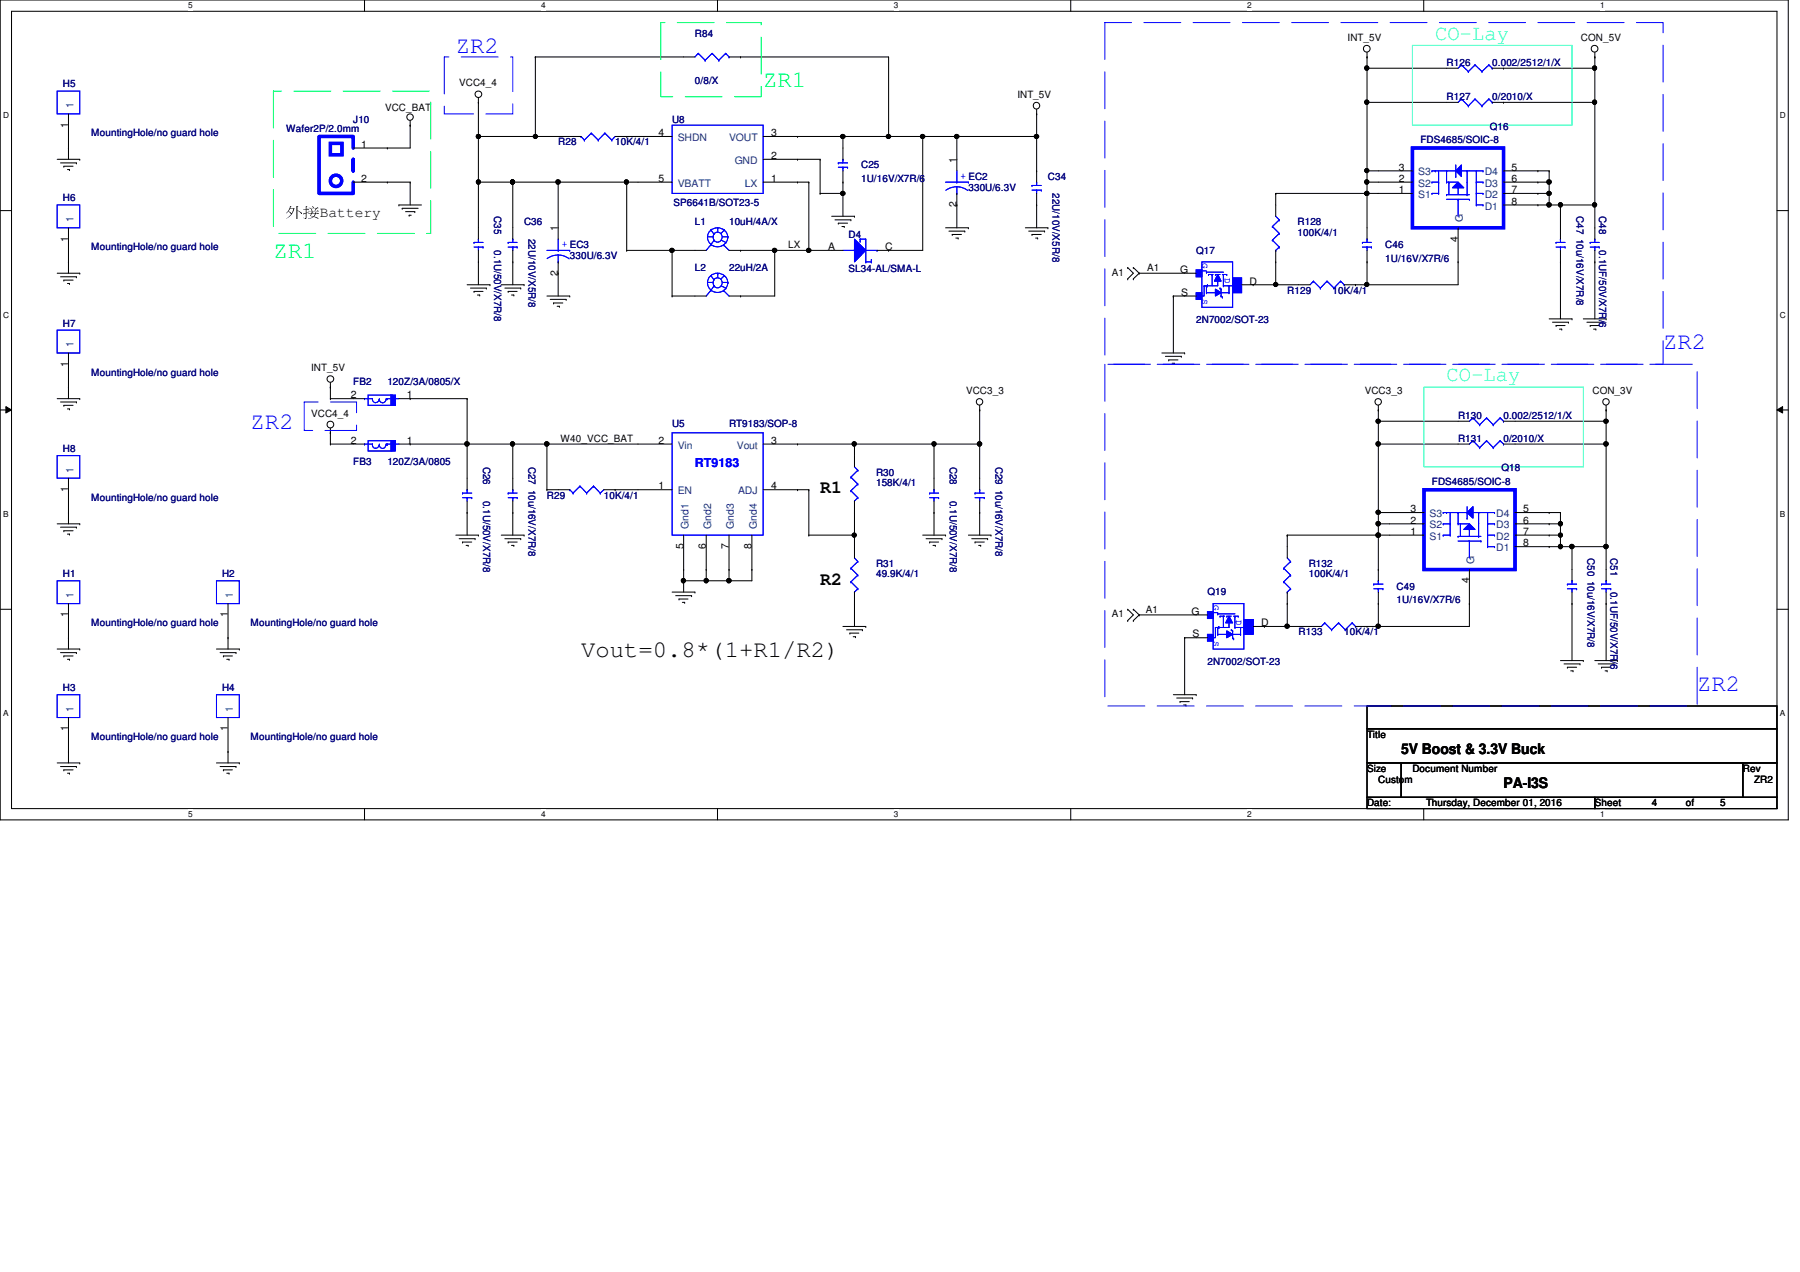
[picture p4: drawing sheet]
<svg xmlns="http://www.w3.org/2000/svg" width="297mm" height="210mm" viewBox="0 0 297 210" stroke-linecap="round" stroke-linejoin="round" font-family="sans-serif">
<defs><g id="words">
<g font-size="3.9" fill="#00f">
<text x="75.2" y="8.8">ZR2</text>
<text x="274.4" y="57.6">ZR2</text>
<text x="41.4" y="70.8">ZR2</text>
<text x="280.1" y="114">ZR2</text>
</g>
<g font-size="3.9" fill="#0f0">
<text x="125.9" y="14.4">ZR1</text>
<text x="45.1" y="42.6">ZR1</text>
</g>
<text font-size="3.9" x="95.9" y="108.4">Vout=0.8*(1+R1/R2)</text>
<g font-size="3.6" fill="#0ff">
<text x="236.9" y="6.5">CO-Lay</text>
<text x="238.7" y="62.9">CO-Lay</text>
</g>
<g font-size="3">
<text x="135.3" y="81.4">R1</text>
<text x="135.3" y="96.5">R2</text>
</g>
<g font-size="2.4">
<text x="47" y="35.8">外外Battery</text>
<text x="231.2" y="124.4">5V Boost &amp; 3.3V Buck</text>
<text x="248.1" y="130">PA-I3S</text>
</g>
<text font-size="2" fill="#00f" x="114.7" y="77.1">RT9183</text>
<g font-size="1.7" fill="#000080">
<text x="114.7" y="6.2">R84</text>
<text x="238.7" y="10.9">R126</text>
<text x="246.2" y="10.9">0.002/2512/1/X</text>
<text x="10.4" y="14.4">H5</text>
<text x="114.7" y="13.9">0/8/X</text>
<text x="238.7" y="16.5">R127</text>
<text x="246.2" y="16.5">0/2010/X</text>
<text x="15.1" y="22.5">MountingHole/no guard hole</text>
<text x="47.2" y="21.8">Wafer2P/2.0mm</text>
<text x="58.3" y="20.3">J10</text>
<text x="110.9" y="20.3">U8</text>
<text x="234.4" y="23.7">FDS4685/SOIC-8</text>
<text x="245.9" y="21.4">Q16</text>
<text x="92.1" y="24">R28</text>
<text x="101.5" y="24">10K/4/1</text>
<text x="142.1" y="27.8">C25</text>
<text x="172.9" y="29.7">C34</text>
<text x="10.4" y="33.2">H6</text>
<text x="81.6" y="35.7" transform="rotate(90 81.6 35.7)">C35</text>
<text x="111.1" y="34">SP6641B/SOT23-5</text>
<text x="142.1" y="30">1U/16V/X7R/6</text>
<text x="159.8" y="31.5">330U/6.3V</text>
<text x="173.7" y="31.9" transform="rotate(90 173.7 31.9)">22U/10V/X5R/8</text>
<text x="260.1" y="35.7" transform="rotate(90 260.1 35.7)">C47 10u/16V/X7R/8</text>
<text x="263.9" y="35.7" transform="rotate(90 263.9 35.7)">C48</text>
<text x="15.1" y="41.3">MountingHole/no guard hole</text>
<text x="81.6" y="41.3" transform="rotate(90 81.6 41.3)">0.1U/50V/X7R/8</text>
<text x="86.5" y="37.2">C36</text>
<text x="87.2" y="39.5" transform="rotate(90 87.2 39.5)">22U/10V/X5R/8</text>
<text x="114.7" y="37.2">L1</text>
<text x="120.3" y="37.2">10uH/4A/X</text>
<text x="140" y="39.2">D4</text>
<text x="197.4" y="41.9">Q17</text>
<text x="214.1" y="37.2">R128</text>
<text x="214.1" y="38.9">100K/4/1</text>
<text x="228.6" y="40.9">C46</text>
<text x="263.9" y="41.3" transform="rotate(90 263.9 41.3)">0.1UF/50V/X7R/6</text>
<text x="94" y="42.8">330U/6.3V</text>
<text x="114.7" y="44.7">L2</text>
<text x="120.3" y="44.7">22uH/2A</text>
<text x="140" y="44.9">SL34-AL/SMA-L</text>
<text x="228.6" y="43.2">1U/16V/X7R/6</text>
<text x="10.4" y="53.9">H7</text>
<text x="197.4" y="53.3">2N7002/SOT-23</text>
<text x="212.4" y="48.5">R129</text>
<text x="219.9" y="48.5">10K/4/1</text>
<text x="15.1" y="62">MountingHole/no guard hole</text>
<text x="58.3" y="63.5">FB2</text>
<text x="63.9" y="63.5">120Z/3A/0805/X</text>
<text x="110.9" y="70.4">U5</text>
<text x="120.3" y="70.4">RT9183/SOP-8</text>
<text x="240.6" y="69.1">R130</text>
<text x="248.1" y="69.1">0.002/2512/1/X</text>
<text x="10.4" y="74.6">H8</text>
<text x="58.3" y="76.7">FB3</text>
<text x="63.9" y="76.7">120Z/3A/0805</text>
<text x="79.7" y="77" transform="rotate(90 79.7 77)">C26</text>
<text x="87.2" y="77" transform="rotate(90 87.2 77)">C27 10u/16V/X7R/8</text>
<text x="156.8" y="77" transform="rotate(90 156.8 77)">C28</text>
<text x="164.3" y="77" transform="rotate(90 164.3 77)">C29 10u/16V/X7R/8</text>
<text x="240.6" y="72.9">R131</text>
<text x="247.8" y="77.8">Q18</text>
<text x="248.1" y="72.9">0/2010/X</text>
<text x="15.1" y="82.7">MountingHole/no guard hole</text>
<text x="79.7" y="82.7" transform="rotate(90 79.7 82.7)">0.1U/50V/X7R/8</text>
<text x="90.3" y="82.3">R29</text>
<text x="99.6" y="82.3">10K/4/1</text>
<text x="144.6" y="78.5">R30</text>
<text x="144.6" y="80.2">158K/4/1</text>
<text x="156.8" y="82.7" transform="rotate(90 156.8 82.7)">0.1U/50V/X7R/8</text>
<text x="236.3" y="80.1">FDS4685/SOIC-8</text>
<text x="10.4" y="95.2">H1</text>
<text x="36.7" y="95.2">H2</text>
<text x="144.6" y="93.6">R31</text>
<text x="144.6" y="95.2">49.9K/4/1</text>
<text x="216" y="93.6">R132</text>
<text x="216" y="95.2">100K/4/1</text>
<text x="262" y="92.1" transform="rotate(90 262 92.1)">C50 10u/16V/X7R/8</text>
<text x="265.8" y="92.1" transform="rotate(90 265.8 92.1)">C51</text>
<text x="199.3" y="98.3">Q19</text>
<text x="230.5" y="97.3">C49</text>
<text x="230.5" y="99.6">1U/16V/X7R/6</text>
<text x="265.8" y="97.7" transform="rotate(90 265.8 97.7)">0.1UF/50V/X7R/6</text>
<text x="15.1" y="103.3">MountingHole/no guard hole</text>
<text x="41.4" y="103.3">MountingHole/no guard hole</text>
<text x="214.3" y="104.9">R133</text>
<text x="221.8" y="104.9">10K/4/1</text>
<text x="199.3" y="109.7">2N7002/SOT-23</text>
<text x="10.4" y="114">H3</text>
<text x="36.7" y="114">H4</text>
<text x="15.1" y="122.1">MountingHole/no guard hole</text>
<text x="41.4" y="122.1">MountingHole/no guard hole</text>
</g>
<g font-size="1.7">
<text x="222.4" y="6.7">INT_5V</text>
<text x="260.9" y="6.7">CON_5V</text>
<text x="75.8" y="14.3">VCC4_4</text>
<text x="167.9" y="16.1">INT_5V</text>
<text x="11.3" y="21.1" transform="rotate(-90 11.3 21.1)">1</text>
<text x="63.5" y="18.4">VCC_BAT</text>
<text x="108.7" y="22.5">4</text>
<text x="127.3" y="22.5">3</text>
<text x="59.6" y="24.4">1</text>
<text x="127.3" y="26.2">2</text>
<text x="157.9" y="26.9" transform="rotate(-90 157.9 26.9)">1</text>
<text x="230.8" y="28.2">3</text>
<text x="249.4" y="28.2">5</text>
<text x="59.6" y="30">2</text>
<text x="108.7" y="30">5</text>
<text x="127.3" y="30">1</text>
<text x="157.9" y="34.2" transform="rotate(-90 157.9 34.2)">2</text>
<text x="230.8" y="31.9">1</text>
<text x="230.8" y="30">2</text>
<text x="249.4" y="33.8">8</text>
<text x="249.4" y="31.9">7</text>
<text x="249.4" y="30">6</text>
<text x="11.3" y="39.9" transform="rotate(-90 11.3 39.9)">1</text>
<text x="92.1" y="38.1" transform="rotate(-90 92.1 38.1)">1</text>
<text x="130.1" y="40.9">LX</text>
<text x="136.6" y="41.3">A</text>
<text x="146" y="41.3">C</text>
<text x="240.6" y="39.9" transform="rotate(-90 240.6 39.9)">4</text>
<text x="92.1" y="45.5" transform="rotate(-90 92.1 45.5)">2</text>
<text x="183.5" y="45.5">A1</text>
<text x="189.3" y="44.7">A1</text>
<text x="194.8" y="45">G</text>
<text x="206.2" y="46.9">D</text>
<text x="194.9" y="48.8">S</text>
<text x="11.3" y="60.5" transform="rotate(-90 11.3 60.5)">1</text>
<text x="51.3" y="61.3">INT_5V</text>
<text x="57.9" y="65.7">2</text>
<text x="67.1" y="65.7">1</text>
<text x="159.4" y="65">VCC3_3</text>
<text x="225.2" y="65">VCC3_3</text>
<text x="262.8" y="65">CON_3V</text>
<text x="51.3" y="68.7">VCC4_4</text>
<text x="57.9" y="73.2">2</text>
<text x="67.1" y="73.2">1</text>
<text x="92.5" y="72.9">W40_VCC_BAT</text>
<text x="108.7" y="73.2">2</text>
<text x="127.3" y="73.2">3</text>
<text x="11.3" y="81.2" transform="rotate(-90 11.3 81.2)">1</text>
<text x="108.7" y="80.8">1</text>
<text x="127.3" y="80.8">4</text>
<text x="232.7" y="88.3">1</text>
<text x="232.7" y="86.4">2</text>
<text x="232.7" y="84.5">3</text>
<text x="251.3" y="88.3">7</text>
<text x="251.3" y="86.4">6</text>
<text x="251.3" y="84.5">5</text>
<text x="112.8" y="90.6" transform="rotate(-90 112.8 90.6)">5</text>
<text x="116.5" y="90.6" transform="rotate(-90 116.5 90.6)">6</text>
<text x="120.3" y="90.6" transform="rotate(-90 120.3 90.6)">7</text>
<text x="124" y="90.6" transform="rotate(-90 124 90.6)">8</text>
<text x="251.3" y="90.2">8</text>
<text x="11.3" y="101.9" transform="rotate(-90 11.3 101.9)">1</text>
<text x="37.6" y="101.9" transform="rotate(-90 37.6 101.9)">1</text>
<text x="183.5" y="101.9">A1</text>
<text x="189.1" y="101.1">A1</text>
<text x="196.6" y="101.4">G</text>
<text x="242.4" y="96.3" transform="rotate(-90 242.4 96.3)">4</text>
<text x="196.8" y="105.2">S</text>
<text x="208.1" y="103.3">D</text>
<text x="11.3" y="120.7" transform="rotate(-90 11.3 120.7)">1</text>
<text x="37.6" y="120.7" transform="rotate(-90 37.6 120.7)">1</text>
<text x="225.6" y="121.8">Title</text>
<text x="225.6" y="127.4">Size</text>
<text x="227.5" y="129.3">Custom</text>
<text x="233.1" y="127.4">Document Number</text>
<text x="287.6" y="127.4">Rev</text>
<text x="289.5" y="129.3">ZR2</text>
<text x="225.6" y="133.1">Date:</text>
<text x="235.3" y="133.1">Thursday, December 01, 2016</text>
<text x="263.2" y="133.1">Sheet</text>
<text x="272.6" y="133.1">4</text>
<text x="278.2" y="133.1">of</text>
<text x="283.8" y="133.1">5</text>
</g>
<g font-size="1.7" fill="#004080">
<text x="12.1" y="17.9" transform="rotate(-90 12.1 17.9)">1</text>
<text x="111.8" y="23.3">SHDN</text>
<text x="120.3" y="23.3">VOUT</text>
<text x="121.2" y="27.1">GND</text>
<text x="234" y="29">S3</text>
<text x="245" y="29">D4</text>
<text x="111.8" y="30.8">VBATT</text>
<text x="122.9" y="30.8">LX</text>
<text x="234" y="32.7">S1</text>
<text x="234" y="30.8">S2</text>
<text x="245" y="34.6">D1</text>
<text x="245" y="32.7">D2</text>
<text x="245" y="30.8">D3</text>
<text x="12.1" y="36.7" transform="rotate(-90 12.1 36.7)">1</text>
<text x="241.4" y="36.7" transform="rotate(-90 241.4 36.7)">G</text>
<text x="12.1" y="57.3" transform="rotate(-90 12.1 57.3)">1</text>
<text x="12.1" y="78" transform="rotate(-90 12.1 78)">1</text>
<text x="111.8" y="74">Vin</text>
<text x="121.6" y="74">Vout</text>
<text x="111.8" y="81.6">EN</text>
<text x="121.8" y="81.6">ADJ</text>
<text x="113.6" y="87.4" transform="rotate(-90 113.6 87.4)">Gnd1</text>
<text x="117.3" y="87.4" transform="rotate(-90 117.3 87.4)">Gnd2</text>
<text x="121.1" y="87.4" transform="rotate(-90 121.1 87.4)">Gnd3</text>
<text x="124.9" y="87.4" transform="rotate(-90 124.9 87.4)">Gnd4</text>
<text x="235.9" y="89.1">S1</text>
<text x="235.9" y="87.2">S2</text>
<text x="235.9" y="85.3">S3</text>
<text x="246.9" y="89.1">D2</text>
<text x="246.9" y="87.2">D3</text>
<text x="246.9" y="85.3">D4</text>
<text x="243.3" y="93" transform="rotate(-90 243.3 93)">G</text>
<text x="246.9" y="91">D1</text>
<text x="12.1" y="98.7" transform="rotate(-90 12.1 98.7)">1</text>
<text x="38.4" y="98.7" transform="rotate(-90 38.4 98.7)">1</text>
<text x="12.1" y="117.5" transform="rotate(-90 12.1 117.5)">1</text>
<text x="38.4" y="117.5" transform="rotate(-90 38.4 117.5)">1</text>
</g>
<g font-size="1.7" fill="#00f">
<text x="158.5" y="29.5">+ EC2</text>
<text x="92.7" y="40.8">+ EC3</text>
</g>
<g font-size="1.5" fill="#00f">
<text x="198.4" y="43.4" transform="rotate(90 198.4 43.4)">G</text>
<text x="202.1" y="45.8" transform="rotate(90 202.1 45.8)">D</text>
<text x="198.4" y="49.4" transform="rotate(90 198.4 49.4)">S</text>
<text x="200.2" y="99.8" transform="rotate(90 200.2 99.8)">G</text>
<text x="200.2" y="105.8" transform="rotate(90 200.2 105.8)">S</text>
<text x="204" y="102.2" transform="rotate(90 204 102.2)">D</text>
</g>
<g font-size="1.4">
<text x="31" y="1.4">5</text>
<text x="89.3" y="1.4">4</text>
<text x="147.5" y="1.4">3</text>
<text x="205.8" y="1.4">2</text>
<text x="264.1" y="1.4">1</text>
<text x=".5" y="19.5">D</text>
<text x="293.7" y="19.5">D</text>
<text x=".5" y="52.4">C</text>
<text x="293.7" y="52.4">C</text>
<text x=".5" y="85.3">B</text>
<text x="293.7" y="85.3">B</text>
<text x=".5" y="118.2">A</text>
<text x="293.7" y="118.2">A</text>
<text x="31" y="134.8">5</text>
<text x="89.3" y="134.8">4</text>
<text x="147.5" y="134.8">3</text>
<text x="205.8" y="134.8">2</text>
<text x="264.1" y="134.8">1</text>
</g>
</g></defs>
<path d="M0 0h295.1v135.3h-295.1zM1.9 1.9h291.3v131.5h-291.3z" fill="none" stroke="#000" stroke-width=".17"/>
<g fill="#fff">
<path d="M31 .2h.8v1.5h-.8z"/>
<path d="M31 133.6h.8v1.5h-.8z"/>
</g>
<path d="M60.2 0v1.9M60.2 133.4v1.9" fill="none" stroke="#000" stroke-width=".17"/>
<g fill="#fff">
<path d="M89.3 .2h.7v1.5h-.7z"/>
<path d="M89.3 133.6h.7v1.5h-.7z"/>
</g>
<path d="M118.4 0v1.9M118.4 133.4v1.9" fill="none" stroke="#000" stroke-width=".17"/>
<g fill="#fff">
<path d="M147.5 .2h.8v1.5h-.8z"/>
<path d="M147.5 133.6h.8v1.5h-.8z"/>
</g>
<path d="M176.7 0v1.9M176.7 133.4v1.9" fill="none" stroke="#000" stroke-width=".17"/>
<g fill="#fff">
<path d="M205.8 .2h.8v1.5h-.8z"/>
<path d="M205.8 133.6h.8v1.5h-.8z"/>
</g>
<path d="M234.9 0v1.9M234.9 133.4v1.9" fill="none" stroke="#000" stroke-width=".17"/>
<g fill="#fff">
<path d="M264.1 .2h.7v1.5h-.7z"/>
<path d="M264.1 133.6h.7v1.5h-.7z"/>
<path d="M.5 18.3h1v1.5h-1z"/>
<path d="M293.7 18.3h1v1.5h-1z"/>
<path d="M.5 51.2h1v1.5h-1z"/>
<path d="M293.7 51.2h1v1.5h-1z"/>
</g>
<path d="M0 34.8h1.9M293.2 34.8h1.9" fill="none" stroke="#000" stroke-width=".17"/>
<g fill="#fff">
<path d="M.5 84.1h.9v1.5h-.9z"/>
<path d="M293.7 84.1h.9v1.5h-.9z"/>
</g>
<path d="M0 67.6h1.9M1 67.1l.9 .5-.9 .6zM293.2 67.6l1-.5v1.1zM293.2 67.6h1.9" fill="none" stroke="#000" stroke-width=".17"/>
<path d="M1 67.1l.9 .5-.9 .6zM293.2 67.6l1-.5v1.1z" fill="#000"/>
<g fill="#fff">
<path d="M.5 117h.9v1.5h-.9z"/>
<path d="M293.7 117h.9v1.5h-.9z"/>
</g>
<g fill="none" stroke="#000" stroke-width=".17">
<path d="M67.7 19.9v4.5h-3.8M78.9 16.9h.1M78.9 16.1v21.5M88.3 9.4h.1M88.3 9.4h24.5M88.3 9.4v13.1M122.2 9.4h.1M122.2 9.4h24.4v13.1M171.1 18.8h.1M171.1 18v10.2M225.6 16.9h.1M225.6 11.3h.1"/>
<path d="M225.6 9.4h.1M225.6 8.6v30.9M225.6 11.3h13.1M225.6 16.9h13.1M248.1 11.3h.1M248.1 16.9h.1M248.1 11.3h15.1M248.1 16.9h15.1M263.2 16.9h.1M263.2 9.4h.1M263.2 11.3h.1M263.2 8.6v29"/>
<path d="M9.4 26.3h3.8M10 26.9h2.6M10.5 27.4h.1M10.5 27.4h1.6M11.1 28h.4M11.3 24.4h.1M11.3 24.4v1.9M11.5 28h.1M12.6 26.9h.1M13.2 26.3h.1M63.9 24.4h.1M63.9 30.1h.1"/>
<path d="M63.9 30.1h3.8M65.8 33.8h.1M65.8 33.8h3.8M66.4 34.4h.1M66.4 34.4h2.6M66.9 34.9h1.5M67.5 35.5h.1M67.5 35.5h.4M67.7 20.7h.1M67.7 30.1h.1M67.7 30.1v3.7M68.4 34.9h.1"/>
<path d="M78.9 22.5h.1M78.9 30.1h.1M78.9 30.1h26.4M78.9 22.5h15.1M84.6 30.1h.1M84.6 30.1v7.5M88.3 22.5h.1M92.1 30.1h.1M92.1 30.1v7.5M103.4 30.1h.1M103.4 22.5h.1M103.4 30.1v11.2"/>
<path d="M103.4 22.5h1.9M131.6 22.5h.1M131.6 26.3h.1M131.6 30.1h.1M131.6 30.1h1.9M131.6 22.5h39.5M131.6 26.3h3.7M133.5 30.1h.1M133.5 30.1v11.2M135.3 26.3h.1M135.3 31.9h.1M135.3 26.3v5.6"/>
<path d="M135.3 31.9h3.8M137.2 35.7h3.8M137.8 36.3h2.6M138.3 36.8h.1M138.3 36.8h1.6M138.9 37.4h.4M139.1 22.5h.1M139.1 31.9h.1M139.1 30.1h.1M139.1 22.5v1.9M139.1 30.1v5.6M139.3 37.4h.1"/>
<path d="M140.4 36.3h.1M141 35.7h.1M146.6 22.5h.1M152.3 22.5h.1M152.3 22.5v18.8h-5.7M156 37.6h3.8M156.6 38.1h2.6M157.1 38.7h.1M157.1 38.7h1.6M157.7 39.3h.4M157.9 33.8h.1M157.9 22.5h.1"/>
<path d="M157.9 22.5v3.8M157.9 33.8v3.8M158.1 39.3h.1M159.2 38.1h.1M159.8 37.6h.1M169.2 37.6h3.7M169.8 38.1h2.6M170.3 38.7h.1M170.3 38.7h1.5M170.9 39.3h.3M171.1 28.2h.1M171.1 33.8h.1"/>
<path d="M171.1 33.8v3.8M171.2 39.3h.1M172.4 38.1h.1M172.9 37.6h.1M210.5 31.9h.1M210.5 31.9h17M210.5 31.9v1.9M225.6 30.1h.1M225.6 31.9h.1M225.6 28.2h.1M225.6 30.1h1.9M225.6 28.2h1.9"/>
<path d="M253.8 33.8h.1M253.8 31.9h.1M253.8 28.2h.1M253.8 30.1h.1M253.8 30.1h1.8M253.8 31.9h1.8M253.8 33.8h9.4M253.8 28.2h1.8M255.6 30.1h.1M255.6 28.2h.1M255.6 31.9h.1M255.6 33.8h.1"/>
<path d="M255.6 28.2v5.6M257.5 33.8h.1M257.5 33.8v3.8M263.2 33.8h.1M9.4 45.1h3.8M10 45.7h2.6M10.5 46.2h.1M10.5 46.2h1.6M11.1 46.8h.4M11.3 43.2h.1M11.3 43.2v1.9M11.5 46.8h.1"/>
<path d="M12.6 45.7h.1M13.2 45.1h.1M77.1 47h3.8M77.6 47.5h2.7M78.2 48.1h.1M78.2 48.1h1.5M78.8 48.7h.4M78.9 43.2h.1M78.9 43.2v3.8M79.2 48.7h.1M80.3 47.5h.1M80.9 47h.1"/>
<path d="M82.7 47h3.8M83.3 47.5h2.6M83.9 48.1h.1M83.9 48.1h1.4M84.4 48.7h.4M84.6 43.2h.1M84.6 43.2v3.8M84.8 48.7h.1M85.9 47.5h.1M86.5 47h.1M90.3 48.9h3.7M90.8 49.4h2.6"/>
<path d="M91.4 50h.1M91.4 50h1.5M91.9 50.5h.4M92.1 45.1h.1M92.1 45.1v3.8M92.3 50.5h.1M93.4 49.4h.1M94 48.9h.1M103.4 41.3h.1M103.4 41.3h11.3M110.9 41.3h.1M110.9 48.9h.1"/>
<path d="M110.9 48.9h3.8M110.9 41.3v7.6M122.2 48.9h.1M122.2 41.3h.1M122.2 41.3h15M127.8 41.3h.1M127.8 41.3v7.6h-5.6M133.5 41.3h.1M146.6 41.3h.1M186.1 44.2h.1M186.1 46h.1M186.1 44.2l.9 .9-.9 .9"/>
<path d="M187 46h.1M187 44.2h.1M187 44.2l1 .9M188 45.1h.1M188 45.1h7.5M188 45.1l-1 .9M191.7 58.3h3.8M192.3 58.8h2.6M192.9 59.4h.1M192.9 59.4h1.5M193.4 59.9h.4M193.6 48.9h.1"/>
<path d="M193.6 48.9h1.9M193.6 48.9v9.4M193.8 59.9h.1M194.9 58.8h.1M195.5 58.3h.1M206.8 47h.1M206.8 47h7.5M210.5 47h.1M210.5 43.2h.1M210.5 43.2v3.8M223.7 47h.1M225.6 43.2h.1"/>
<path d="M225.6 47h.1M225.6 41.3v5.7M240.6 43.2h.1M240.6 43.2v3.8h-16.9M255.6 52.6h3.8M256.2 53.2h2.6M256.8 53.7h.1M256.8 53.7h1.5M257.3 54.3h.4M257.5 43.2h.1M257.5 43.2v9.4M257.7 54.3h.1"/>
<path d="M258.8 53.2h.1M259.4 52.6h.1M261.3 52.6h3.7M261.9 53.2h2.6M262.4 53.7h.1M262.4 53.7h1.5M263 54.3h.4M263.2 43.2h.1M263.2 43.2v9.4M263.4 54.3h.1M264.5 53.2h.1M265 52.6h.1"/>
<path d="M9.4 65.8h3.8M10 66.3h2.6M10.5 66.9h.1M10.5 66.9h1.6M11.1 67.5h.4M11.3 63.9h.1M11.3 63.9v1.9M11.5 67.5h.1M12.6 66.3h.1M13.2 65.8h.1M54.5 71.4h.1M54.5 73.3h.1"/>
<path d="M54.5 65.8h.1M54.5 63.9h.1M54.5 73.3h3.8M54.5 63.1v2.7M54.5 70.7v2.6M54.5 65.8h3.8M67.7 65.8h.1M67.7 73.3h.1M67.7 73.3h37.6M67.7 65.8h9.4M77.1 73.3h.1M77.1 65.8h.1"/>
<path d="M77.1 65.8v13.1M84.6 73.3h.1M84.6 73.3v5.6M90.3 73.3h.1M90.3 73.3v7.5M131.6 73.3h.1M131.6 73.3h30.1M141 73.3h.1M141 73.3v1.9M154.1 73.3h.1M154.1 73.3v7.5M161.7 73.3h.1"/>
<path d="M161.7 67.6h.1M161.7 66.9v12M227.5 73.3h.1M227.5 69.5h.1M227.5 67.6h.1M227.5 73.3h13.1M227.5 66.9v27.1M227.5 69.5h13.1M250 73.3h15M250 69.5h15M265 73.3h.1M265 69.5h.1"/>
<path d="M265 67.6h.1M265 66.9v27.1M9.4 86.4h3.8M10 87h2.6M10.5 87.6h.1M10.5 87.6h1.6M11.1 88.1h.4M11.3 84.6h.1M11.3 84.6v1.8M11.5 88.1h.1M12.6 87h.1M13.2 86.4h.1"/>
<path d="M75.2 88.3h3.7M75.8 88.9h2.6M76.3 89.5h.1M76.3 89.5h1.5M76.9 90h.4M77.1 84.6h.1M77.1 84.6v3.7M77.3 90h.1M78.4 88.9h.1M78.9 88.3h.1M82.7 88.3h3.8M83.3 88.9h2.6"/>
<path d="M83.9 89.5h.1M83.9 89.5h1.4M84.4 90h.4M84.6 84.6h.1M84.6 84.6v3.7M84.8 90h.1M85.9 88.9h.1M86.5 88.3h.1M90.3 80.8h.1M90.3 80.8h1.8M101.5 80.8h.1M101.5 80.8h3.8"/>
<path d="M110.9 97.7h3.8M111.5 98.3h2.6M112.1 98.8h.1M112.1 98.8h1.4M112.6 99.4h.4M112.8 95.8h.1M112.8 94h.1M112.8 94v3.7M113 99.4h.1M114.1 98.3h.1M114.7 97.7h.1M116.5 94h.1"/>
<path d="M116.5 95.8h.1M116.5 94v1.8M120.3 94h.1M120.3 95.8h.1M120.3 94v1.8M124.1 94h.1M124.1 94v1.8h-11.3M131.6 80.8h.1M131.6 80.8h1.9M133.5 80.8h.1M133.5 88.3h.1M133.5 80.8v7.5"/>
<path d="M133.5 88.3h7.5M141 84.6h.1M141 88.3h.1M141 99.6h.1M141 84.6v5.6M141 99.6v3.8M152.3 88.3h3.7M152.8 88.9h2.6M153.4 89.5h.1M153.4 89.5h1.5M154 90h.3M154.1 84.6h.1"/>
<path d="M154.1 82.7v5.6M154.3 90h.1M155.4 88.9h.1M156 88.3h.1M159.8 88.3h3.7M160.4 88.9h2.6M160.9 89.5h.1M160.9 89.5h1.5M161.5 90h.3M161.7 84.6h.1M161.7 84.6v3.7M161.8 90h.1"/>
<path d="M163 88.9h.1M163.5 88.3h.1M212.4 88.3h.1M212.4 99.6h.1M212.4 88.3h16.9M212.4 88.3v1.9M212.4 99.6v3.8M227.5 86.4h.1M227.5 99.6h.1M227.5 88.3h.1M227.5 94h.1M227.5 84.6h.1"/>
<path d="M227.5 86.4h1.8M227.5 99.6v3.8M227.5 84.6h1.8M242.5 99.6h.1M242.5 99.6v3.8h-16.9M255.6 90.2h.1M255.6 88.3h.1M255.6 84.6h.1M255.6 86.4h.1M255.6 88.3h1.9M255.6 86.4h1.9M255.6 90.2h9.4"/>
<path d="M255.6 84.6h1.9M257.5 86.4h.1M257.5 84.6h.1M257.5 88.3h.1M257.5 90.2h.1M257.5 84.6v5.6M259.4 99.6h.1M259.4 90.2h.1M259.4 90.2v5.6M259.4 97.7v11.3M265 99.6h.1M265 90.2h.1"/>
<path d="M265 99.6v9.4M0 100.5h1.9M9.4 107.1h3.8M10 107.7h2.6M10.5 108.2h.1M10.5 108.2h1.6M11.1 108.8h.4M11.3 105.2h.1M11.3 105.2v1.9M11.5 108.8h.1M12.6 107.7h.1M13.2 107.1h.1"/>
<path d="M35.7 107.1h3.8M36.3 107.7h2.6M36.9 108.2h.1M36.9 108.2h1.5M37.4 108.8h.4M37.6 105.2h.1M37.6 105.2v1.9M37.8 108.8h.1M38.9 107.7h.1M39.5 107.1h.1M139.1 103.4h3.8M139.7 103.9h2.6"/>
<path d="M140.2 104.5h.1M140.2 104.5h1.5M140.8 105.1h.4M141.2 105.1h.1M142.3 103.9h.1M142.9 103.4h.1M186.1 100.5h.1M186.1 102.4h.1M186.1 100.5l.9 1-.9 .9M187 102.4h.1M187 100.5h.1M187 100.5l1 1"/>
<path d="M188 101.5h.1M188 101.5h9.4M188 101.5l-1 .9M193.6 114.6h3.8M194.2 115.2h2.6M194.7 115.8h.1M194.7 115.8h1.6M195.3 116.3h.4M195.5 105.2h.1M195.5 105.2v9.4M195.5 105.2h1.9M195.7 116.3h.1"/>
<path d="M196.8 115.2h.1M197.4 114.6h.1M208.7 103.4h.1M208.7 103.4h7.5M212.4 103.4h.1M225.6 116.5h67.6v3.8h-67.6zM225.6 103.4h.1M227.5 103.4h.1M257.5 109h3.8M258.1 109.6h2.6M258.7 110.1h.1M258.7 110.1h1.5"/>
<path d="M259.2 110.7h.4M259.6 110.7h.1M260.7 109.6h.1M261.3 109h.1M263.2 109h3.7M263.7 109.6h2.7M264.3 110.1h.1M264.3 110.1h1.5M264.9 110.7h.3M265.2 110.7h.1M266.4 109.6h.1M266.9 109h.1"/>
<path d="M293.2 100.5h1.9M9.4 125.9h3.8M10 126.5h2.6M10.5 127h.1M10.5 127h1.6M11.1 127.6h.4M11.3 124h.1M11.3 124v1.9M11.5 127.6h.1M12.6 126.5h.1M13.2 125.9h.1M35.7 125.9h3.8"/>
<path d="M36.3 126.5h2.6M36.9 127h.1M36.9 127h1.5M37.4 127.6h.4M37.6 124h.1M37.6 124v1.9M37.8 127.6h.1M38.9 126.5h.1M39.5 125.9h.1M225.6 120.3h67.6v5.6h-67.6zM225.6 125.9h5.6v5.7h-5.6zM225.6 131.6h37.6v1.8h-37.6z"/>
<path d="M231.2 125.9h56.4v5.7h-56.4zM263.2 131.6h30v1.8h-30zM287.6 125.9h5.6v5.7h-5.6z"/>
<circle cx="67.7" cy="19.3" r=".54"/>
<circle cx="79" cy="15.6" r=".55"/>
<circle cx="171" cy="17.4" r=".55"/>
<circle cx="225.5" cy="16.9" r=".35"/>
<circle cx="225.5" cy="11.2" r=".35"/>
<circle cx="225.5" cy="8" r=".56"/>
<circle cx="263.1" cy="11.2" r=".35"/>
<circle cx="263.1" cy="16.9" r=".35"/>
<circle cx="263.1" cy="8" r=".56"/>
<circle cx="78.9" cy="30" r=".35"/>
<circle cx="78.9" cy="22.5" r=".34"/>
<circle cx="84.6" cy="30" r=".35"/>
<circle cx="88.3" cy="22.5" r=".34"/>
<circle cx="92.1" cy="30" r=".37"/>
<circle cx="103.4" cy="30" r=".35"/>
<circle cx="139.1" cy="31.9" r=".36"/>
<circle cx="139.1" cy="22.5" r=".36"/>
<circle cx="146.6" cy="22.5" r=".36"/>
<circle cx="152.3" cy="22.5" r=".36"/>
<circle cx="157.9" cy="22.5" r=".36"/>
<circle cx="171" cy="22.5" r=".36"/>
<circle cx="225.5" cy="30" r=".35"/>
<circle cx="225.5" cy="31.9" r=".34"/>
<circle cx="225.5" cy="28.1" r=".34"/>
<circle cx="255.6" cy="33.8" r=".37"/>
<circle cx="255.6" cy="30" r=".37"/>
<circle cx="255.6" cy="31.9" r=".36"/>
<circle cx="257.5" cy="33.8" r=".35"/>
<circle cx="263.1" cy="33.8" r=".35"/>
<circle cx="110.9" cy="41.3" r=".36"/>
<circle cx="127.8" cy="41.3" r=".36"/>
<circle cx="133.5" cy="41.3" r=".36"/>
<circle cx="210.5" cy="46.9" r=".34"/>
<circle cx="225.5" cy="46.9" r=".34"/>
<circle cx="54.5" cy="70.1" r=".56"/>
<circle cx="54.5" cy="62.5" r=".55"/>
<circle cx="77.1" cy="73.3" r=".37"/>
<circle cx="84.6" cy="73.3" r=".35"/>
<circle cx="90.2" cy="73.3" r=".37"/>
<circle cx="141" cy="73.3" r=".35"/>
<circle cx="154.1" cy="73.3" r=".35"/>
<circle cx="161.6" cy="73.3" r=".37"/>
<circle cx="161.6" cy="66.3" r=".54"/>
<circle cx="227.4" cy="73.3" r=".37"/>
<circle cx="227.4" cy="66.3" r=".54"/>
<circle cx="227.4" cy="69.5" r=".36"/>
<circle cx="265" cy="73.3" r=".37"/>
<circle cx="265" cy="66.3" r=".54"/>
<circle cx="265" cy="69.5" r=".36"/>
<circle cx="112.8" cy="95.8" r=".35"/>
<circle cx="116.5" cy="95.8" r=".35"/>
<circle cx="120.3" cy="95.8" r=".37"/>
<circle cx="141" cy="88.3" r=".34"/>
<circle cx="227.4" cy="86.4" r=".37"/>
<circle cx="227.4" cy="84.5" r=".36"/>
<circle cx="227.4" cy="88.3" r=".36"/>
<circle cx="257.5" cy="90.2" r=".35"/>
<circle cx="257.5" cy="86.4" r=".35"/>
<circle cx="257.5" cy="88.3" r=".34"/>
<circle cx="259.4" cy="90.2" r=".37"/>
<circle cx="265" cy="90.2" r=".37"/>
<circle cx="212.4" cy="103.3" r=".36"/>
<circle cx="227.4" cy="103.3" r=".36"/>
</g>
<g fill="#000">
<circle cx="225.5" cy="16.9" r=".35"/>
<circle cx="225.5" cy="11.2" r=".35"/>
<circle cx="263.1" cy="11.2" r=".35"/>
<circle cx="263.1" cy="16.9" r=".35"/>
<circle cx="78.9" cy="30" r=".35"/>
<circle cx="78.9" cy="22.5" r=".34"/>
<circle cx="84.6" cy="30" r=".35"/>
<circle cx="88.3" cy="22.5" r=".34"/>
<circle cx="92.1" cy="30" r=".37"/>
<circle cx="103.4" cy="30" r=".35"/>
<circle cx="139.1" cy="31.9" r=".36"/>
<circle cx="139.1" cy="22.5" r=".36"/>
<circle cx="146.6" cy="22.5" r=".36"/>
<circle cx="152.3" cy="22.5" r=".36"/>
<circle cx="157.9" cy="22.5" r=".36"/>
<circle cx="171" cy="22.5" r=".36"/>
<circle cx="225.5" cy="30" r=".35"/>
<circle cx="225.5" cy="31.9" r=".34"/>
<circle cx="225.5" cy="28.1" r=".34"/>
<circle cx="255.6" cy="33.8" r=".37"/>
<circle cx="255.6" cy="30" r=".37"/>
<circle cx="255.6" cy="31.9" r=".36"/>
<circle cx="257.5" cy="33.8" r=".35"/>
<circle cx="263.1" cy="33.8" r=".35"/>
<circle cx="110.9" cy="41.3" r=".36"/>
<circle cx="127.8" cy="41.3" r=".36"/>
<circle cx="133.5" cy="41.3" r=".36"/>
<circle cx="210.5" cy="46.9" r=".34"/>
<circle cx="225.5" cy="46.9" r=".34"/>
<circle cx="77.1" cy="73.3" r=".37"/>
<circle cx="84.6" cy="73.3" r=".35"/>
<circle cx="90.2" cy="73.3" r=".37"/>
<circle cx="141" cy="73.3" r=".35"/>
<circle cx="154.1" cy="73.3" r=".35"/>
<circle cx="161.6" cy="73.3" r=".37"/>
<circle cx="227.4" cy="73.3" r=".37"/>
<circle cx="227.4" cy="69.5" r=".36"/>
<circle cx="265" cy="73.3" r=".37"/>
<circle cx="265" cy="69.5" r=".36"/>
<circle cx="112.8" cy="95.8" r=".35"/>
<circle cx="116.5" cy="95.8" r=".35"/>
<circle cx="120.3" cy="95.8" r=".37"/>
<circle cx="141" cy="88.3" r=".34"/>
<circle cx="227.4" cy="86.4" r=".37"/>
<circle cx="227.4" cy="84.5" r=".36"/>
<circle cx="227.4" cy="88.3" r=".36"/>
<circle cx="257.5" cy="90.2" r=".35"/>
<circle cx="257.5" cy="86.4" r=".35"/>
<circle cx="257.5" cy="88.3" r=".34"/>
<circle cx="259.4" cy="90.2" r=".37"/>
<circle cx="265" cy="90.2" r=".37"/>
<circle cx="212.4" cy="103.3" r=".36"/>
<circle cx="227.4" cy="103.3" r=".36"/>
</g>
<path d="M45.1 15h26v23.5h-26zM109 3.7h16.6v12.3h-16.6z" fill="none" stroke="#0f0" stroke-width=".17" stroke-dasharray="6.1 2"/>
<path d="M73.3 9.4h11.3v9.4h-11.3zM182.3 3.7h92.1v56.4h-92.1zM50.2 66.3h8.6v4.7h-8.6zM182.3 60.1h97.8v56.4h-97.8z" fill="none" stroke="#00f" stroke-width=".17" stroke-dasharray="6.1 2"/>
<path d="M233.1 7.5h26.3v13.2h-26.3zM235 63.9h26.3v13.1h-26.3z" fill="none" stroke="#0ff" stroke-width=".17"/>
<g fill="none" stroke="#00f" stroke-width=".17">
<path d="M225.6 39.5h.1M225.6 39.5v.5M224.8 40h.1M224.8 40.8h1.5M224.8 40h1.5M225.6 40.8h.1M225.6 40.8v.5M226.3 40.8h.1M153.4 81.4h.1M153.4 82.1h1.5M153.4 81.4h1.5M154.1 82.1h.1"/>
<path d="M154.1 80.8h.1M154.1 80.8v.6M154.1 82.1v.6M154.9 82.1h.1M240.6 86.4h.1M240.6 88.5h.1M240.6 86.4h1.9M240.6 89.3h3.8M240.6 88.5h3.8M241 86.4h.1M241 86.4v2.1M244 88.5h.1"/>
<path d="M244 86.4v2.1M244.4 89.3h.1M258.7 96.4h.1M258.7 97.2h1.5M258.7 96.4h1.5M259.4 97.2h.1M259.4 95.8h.1M259.4 95.8v.6M259.4 97.2v.5M260.2 97.2h.1"/>
</g>
<path d="M242.5 86.4l.9 1h-1.8z" fill="#00f"/>
<path d="M242.5 86.4l.9 1h-1.8zM242.5 87.4h.1M242.5 87.4v1.1" fill="none" stroke="#00f" stroke-width=".17"/>
<path d="M242.1 84.6l1-1v1.9z" fill="#00f"/>
<g fill="none" stroke="#00f" stroke-width=".17">
<path d="M238.2 84.6h.1M238.2 86.4h.1M238.2 88.3h.1M238.2 84.6h8.4M238.2 86.4h1.1M238.2 88.3h1.1M238.7 84.6h.1M239.3 86.4h.1M239.3 88.3h.1M239.3 84.6v3.7M240.6 84.6h.1M240.6 86.4h.1"/>
<path d="M240.6 88.5h.1M240.6 84.6v1.8M240.6 86.4h1.9M240.6 89.3h3.8M240.6 88.5h3.8M241 86.4h.1M241 86.4v2.1M242.1 84.6l1-1v1.9zM242.1 85.5h.1M242.1 83.6v1.9M242.5 89.3h.1M242.5 89.3v2.8"/>
<path d="M244 84.6h.1M244 88.5h.1M244 84.6v3.9M244.4 89.3h.1M245.5 86.4h.1M245.5 88.3h.1M245.5 90.2h.1M245.5 84.6v5.6M245.5 86.4h1.1M245.5 88.3h1.1M245.5 90.2h1.1M246.6 84.6h.1"/>
<path d="M246.6 86.4h.1M246.6 88.3h.1M246.6 90.2h.1"/>
</g>
<path d="M235 80.8h15v13.2h-15z" fill="none" stroke="#00f" stroke-width=".55"/>
<path d="M242.5 86.4l.9 1h-1.8z" fill="#00f"/>
<path d="M242.5 86.4l.9 1h-1.8zM242.5 87.4h.1M242.5 87.4v1.1" fill="none" stroke="#00f" stroke-width=".17"/>
<path d="M242.1 84.6l1-1v1.9z" fill="#00f"/>
<g fill="none" stroke="#00f" stroke-width=".17">
<path d="M115.2 8.8h.1M115.2 8.8l-.5 .6M115.2 8.8l1.2 1.1M116.4 9.9h.1M117.5 8.8h.1M117.5 8.8l-1.1 1.1M117.5 8.8l1.1 1.1M118.6 9.9h.1M119.8 8.8h.1M119.8 8.8l-1.2 1.1M119.8 8.8l.5 .6M120.3 9.4h.1"/>
<path d="M241.2 16.3h.1M241.2 16.3l-.6 .6M241.2 16.3l1.1 1.2M242.3 17.5h.1M243.4 16.3h.1M243.4 16.3l-1.1 1.2M243.4 16.3l1.2 1.2M244.6 17.5h.1M245.7 16.3h.1M245.7 16.3l-1.1 1.2M245.7 16.3l.5 .6M246.2 16.9h.1"/>
<path d="M95.9 22.5h.1M95.9 22.5l.5 .6M96.4 23.1h.1M97.6 22h.1M97.6 22l1.1 1.1M97.6 22l-1.2 1.1M98.7 23.1h.1M99.8 22h.1M99.8 22l1.2 1.1M99.8 22l-1.1 1.1M101 23.1h.1M101.5 22.5l-.5 .6"/>
<path d="M110.9 20.7h15v11.2h-15zM9.4 75.2h3.8v3.7h-3.8zM61.5 73.3a.54 .54 0 0 0 .4 .7 .54 .54 0 0 0 .6-.6M61.5 73.3h.1M62.6 73.5h.1M62.6 73.3v.2M63.7 73.4a.53 .53 0 0 1-.5 .6 .53 .53 0 0 1-.6-.5M63.8 73.3h.1M63.8 73.3v.2M63.8 73.3h2M63.9 73.3h.1M94 80.8h.1"/>
<path d="M94 80.8l.6 .6M94.6 81.4h.1M95.7 80.2h.1M95.7 80.2l1.1 1.2M95.7 80.2l-1.1 1.2M96.8 81.4h.1M98 80.2h.1M98 80.2l1.1 1.2M98 80.2l-1.2 1.2M99.1 81.4h.1M99.6 80.8l-.5 .6M238.2 84.6h.1"/>
<path d="M238.2 86.4h.1M238.2 88.3h.1M238.2 84.6h8.4M238.2 86.4h1.1M238.2 88.3h1.1M238.7 84.6h.1M239.3 86.4h.1M239.3 88.3h.1M239.3 84.6v3.7M240.6 84.6h.1M240.6 84.6v1.8M242.1 84.6l1-1v1.9z"/>
<path d="M242.1 85.5h.1M242.1 83.6v1.9M242.5 89.3h.1M242.5 89.3v2.8M244 84.6h.1M244 84.6v1.8M245.5 86.4h.1M245.5 88.3h.1M245.5 90.2h.1M245.5 84.6v5.6M245.5 86.4h1.1M245.5 88.3h1.1"/>
<path d="M245.5 90.2h1.1M246.6 84.6h.1M246.6 86.4h.1M246.6 88.3h.1M246.6 90.2h.1"/>
</g>
<path d="M235 80.8h15v13.2h-15z" fill="none" stroke="#00f" stroke-width=".55"/>
<g fill="none" stroke="#000" stroke-width=".17">
<path d="M112.8 9.4h1.9M120.3 9.4h1.9M238.7 16.9h1.9M246.2 16.9h1.9M94 22.5h1.9M101.5 22.5h1.9M105.3 22.5h5.6M105.3 30.1h5.6M125.9 22.5h5.7M125.9 30.1h5.7M125.9 26.3h5.7M11.3 78.9v5.7"/>
<path d="M92.1 80.8h1.9M99.6 80.8h1.9M229.3 88.3h5.7M229.3 86.4h5.7M229.3 84.6h5.7M242.5 94v5.6M250 90.2h5.6M250 88.3h5.6M250 86.4h5.6M250 84.6h5.6"/>
</g>
<path d="M64.5 72.7h.7v1.7h-.7z" fill-rule="evenodd" fill="#00f"/>
<g fill="none" stroke="#00f" stroke-width=".17">
<path d="M60.2 73.3h.1M60.2 73.3h1.3M60.7 72.7h4v1.7h-4zM61.5 73.3a.54 .54 0 0 0 .4 .7 .54 .54 0 0 0 .6-.6M61.5 73.3h.1M62.6 73.5h.1M62.6 73.3v.2M63.7 73.4a.53 .53 0 0 1-.5 .6 .53 .53 0 0 1-.6-.5M63.8 73.3h.1M63.8 73.3h2M63.8 73.3v.2M63.9 73.3h.1"/>
<path d="M64.5 72.7h.7v1.7h-.7z"/>
</g>
<path d="M64.5 72.7h.7v1.7h-.7z" fill-rule="evenodd" fill="#00f"/>
<path d="M60.2 73.3h.1M60.2 73.3h1.3M60.7 72.7h4v1.7h-4zM64.5 72.7h.7v1.7h-.7zM200.2 99.6h5.1v7.5h-5.1zM201.1 103.4h.1" fill="none" stroke="#00f" stroke-width=".17"/>
<path d="M58.3 73.3h1.9M65.8 73.3h1.9" fill="none" stroke="#000" stroke-width=".17"/>
<path d="M205.3 102.2h1.5v2.5h-1.5z" fill-rule="evenodd" fill="#00f"/>
<path d="M205.3 102.2h1.5v2.5h-1.5z" fill="none" stroke="#00f" stroke-width=".17"/>
<path d="M199.3 100.9h.9v1.2h-.9z" fill-rule="evenodd" fill="#00f"/>
<path d="M199.3 100.9h.9v1.2h-.9z" fill="none" stroke="#00f" stroke-width=".17"/>
<path d="M199.3 104.7h.9v1.1h-.9z" fill-rule="evenodd" fill="#00f"/>
<path d="M199.3 104.7h.9v1.1h-.9zM201.3 101.7h.1M201.3 101.7h.8M202.4 101.7h.1M202.4 101.7h.8" fill="none" stroke="#00f" stroke-width=".17"/>
<path d="M202.8 101.7l.6 1.1h-1.1z" fill="#00f"/>
<path d="M201 104.7h.1M201 103.5v1.2M201 104.7h3.7M201.1 103.5h.1M201.9 101.7h.1M201.9 101.7v1.8M202.8 101.7l.6 1.1h-1.1zM202.8 101.7h.1M202.8 101.7v1.8h-2M204.7 104.7h.1" fill="none" stroke="#00f" stroke-width=".17"/>
<path d="M202.4 104.1l1 .6-1 .5z" fill="#00f"/>
<g fill="none" stroke="#00f" stroke-width=".17">
<path d="M200.2 99.6h5.1v7.5h-5.1zM200.2 101.1h.8v.2M200.6 103.5h.1M200.6 103.5v1.7h-.4M200.6 103.5h.4M201 101.3h.1M201 101.3h2.8M201.1 103.4h.1M202.4 104.1l1 .6-1 .5zM202.4 104.3h.1M203.2 103.9h.1M203.2 103.9l.2 .2"/>
<path d="M203.4 104.1h.1M203.4 105.2h.1M203.4 104.1v1.1M203.4 105.2l.2 .2M203.6 105.4h.1M203.6 101.7h.7M203.8 103.5h.1M203.8 101.7h.1M203.8 103.5h1.5M203.8 101.7v1.8M204.3 101.7h.1M204.7 103.5h.1"/>
<path d="M204.7 103.5v1.2M205.3 103.5h.1"/>
</g>
<path d="M205.3 102.2h1.5v2.5h-1.5z" fill-rule="evenodd" fill="#00f"/>
<path d="M205.3 102.2h1.5v2.5h-1.5z" fill="none" stroke="#00f" stroke-width=".17"/>
<path d="M199.3 100.9h.9v1.2h-.9z" fill-rule="evenodd" fill="#00f"/>
<path d="M199.3 100.9h.9v1.2h-.9z" fill="none" stroke="#00f" stroke-width=".17"/>
<path d="M199.3 104.7h.9v1.1h-.9z" fill-rule="evenodd" fill="#00f"/>
<path d="M199.3 104.7h.9v1.1h-.9zM201.3 101.7h.1M201.3 101.7h.8M202.4 101.7h.1M202.4 101.7h.8" fill="none" stroke="#00f" stroke-width=".17"/>
<path d="M202.8 101.7l.6 1.1h-1.1z" fill="#00f"/>
<path d="M201 104.7h.1M201 103.5v1.2M201 104.7h3.7M201.1 103.5h.1M201.9 101.7h.1M201.9 101.7v1.8M202.8 101.7l.6 1.1h-1.1zM202.8 101.7h.1M202.8 101.7v1.8h-2M204.7 104.7h.1" fill="none" stroke="#00f" stroke-width=".17"/>
<path d="M202.4 104.1l1 .6-1 .5z" fill="#00f"/>
<g fill="none" stroke="#00f" stroke-width=".17">
<path d="M9.4 15h3.8v3.8h-3.8zM9.4 33.8h3.8v3.8h-3.8zM138.3 26.9h.1M138.3 27.6h1.6M138.3 26.9h1.6M139.1 27.6h.1M139.1 26.3h.1M139.1 26.3v.6M139.1 27.6v.6M139.9 27.6h.1M263.2 39.5h.1M263.2 39.5v.5"/>
<path d="M262.4 40h.1M262.4 40.8h1.5M262.4 40h1.5M263.2 40.8h.1M263.2 40.8v.5M263.9 40.8h.1M61.5 65.8a.56 .56 0 0 0 .4 .7 .56 .56 0 0 0 .7-.6M61.5 65.8h.1M62.6 66h.1M62.6 65.8v.2M63.7 65.9a.55 .55 0 0 1-.5 .6 .55 .55 0 0 1-.6-.5M63.8 65.8h.1"/>
<path d="M63.8 65.8v.2M63.8 65.8h2M63.9 65.8h.1M9.4 95.8h3.8v3.8h-3.8zM76.3 81.4h.1M76.3 82.1h1.5M76.3 81.4h1.5M77.1 82.1h.1M77.1 80.8h.1M77.1 80.8v.6M77.1 82.1v.6M77.8 82.1h.1"/>
<path d="M200.2 101.1h.8v.2M200.6 103.5h.1M200.6 103.5v1.7h-.4M200.6 103.5h.4M201 101.3h.1M201 101.3h2.8M202.4 104.1l1 .6-1 .5zM202.4 104.3h.1M203.2 103.9h.1M203.2 103.9l.2 .2M203.4 104.1h.1M203.4 105.2h.1"/>
<path d="M203.4 104.1v1.1M203.4 105.2l.2 .2M203.6 105.4h.1M203.6 101.7h.7M203.8 103.5h.1M203.8 101.7h.1M203.8 103.5h1.5M203.8 101.7v1.8M204.3 101.7h.1M204.7 103.5h.1M204.7 103.5v1.2M205.3 103.5h.1"/>
</g>
<path d="M11.3 18.8v5.6M11.3 37.6v5.6M139.1 24.4v1.9M139.1 28.2v1.9M263.2 37.6v1.9M263.2 41.3v1.9M77.1 78.9v1.9M11.3 99.6v5.6M77.1 82.7v1.9M197.4 105.2h1.9M197.4 101.5h1.9M206.8 103.4h1.9" fill="none" stroke="#000" stroke-width=".17"/>
<path d="M64.5 65.2h.7v1.7h-.7z" fill-rule="evenodd" fill="#00f"/>
<g fill="none" stroke="#00f" stroke-width=".17">
<path d="M60.2 65.8h.1M60.2 65.8h1.3M60.7 65.2h4v1.7h-4zM61.5 65.8a.56 .56 0 0 0 .4 .7 .56 .56 0 0 0 .7-.6M61.5 65.8h.1M62.6 66h.1M62.6 65.8v.2M63.7 65.9a.55 .55 0 0 1-.5 .6 .55 .55 0 0 1-.6-.5M63.8 65.8h.1M63.8 65.8h2M63.8 65.8v.2M63.9 65.8h.1"/>
<path d="M64.5 65.2h.7v1.7h-.7z"/>
</g>
<path d="M64.5 65.2h.7v1.7h-.7z" fill-rule="evenodd" fill="#00f"/>
<g fill="none" stroke="#00f" stroke-width=".17">
<path d="M58.3 26.3h.1M58.3 28.2h.1M58.3 26.3v1.9M78.9 39.5h.1M78.9 39.5v.5M92.1 39.5v1.8M116.8 39.1h.1M116.8 39.1h.9M117.2 38a1.61 1.61 0 0 1 2.5 .1 1.61 1.61 0 0 1-.4 2.4 1.61 1.61 0 0 1-2.1-.3 1.61 1.61 0 0 1 0-2.2zM117.3 37.9h.1M117.3 37.9l.6 .8M117.9 39.6h.1"/>
<path d="M117.9 39.6l-.6 .8M117.9 38.5a.78 .78 0 0 1 1.1 .1 .78 .78 0 0 1 0 1.1 .78 .78 0 0 1-1.1 0 .96 .96 0 0 1 0-1.2zM118.4 37.6h.1M118.4 37.6v.7M119 39.6l.8 .4M119.2 39.1h.9M119.5 37.9h.1M119.5 37.9l-.5 .6M120.1 39.1h.1M210 37.4h.1M210 39.6h.1M210 37.4l1.1 1.1"/>
<path d="M210 39.6l1.1 1.2M210.5 35.7l.6 .6M211.1 36.3h.1M211.1 38.5h.1M211.1 36.3l-1.1 1.1M211.1 38.5l-1.1 1.1M78.2 40h.1M78.2 40.8h1.5M78.2 40h1.5M78.9 40.8h.1M78.9 40.8v.5M79.7 40.8h.1"/>
<path d="M90.3 41.3h3.7M92.1 43.2h.1M92.1 41.3h.1M92.1 42.1l1.1 .2 .7 .4M92.1 42.1l-.8 .1-1 .5M92.1 42.1v1.1M94 41.3h.1M117.3 40.4h.1M117.3 40.4l-.8 .9M119.4 40.4h.1M119.4 40.4l.9 .9M119.8 40h.1"/>
<path d="M210.5 41.3h.1M211.1 40.8h.1M211.1 40.8l-.6 .5M216.7 46.4h.1M216.7 46.4l-.5 .6M216.7 46.4l1.2 1.1M217.9 47.5h.1M219 46.4h.1M219 46.4l1.1 1.1M219 46.4l-1.1 1.1M220.1 47.5h.1M221.2 46.4h.1"/>
<path d="M221.2 46.4l-1.1 1.1M221.2 46.4l.6 .6M221.8 47h.1M60.2 65.8h.1M60.2 65.8h1.3M60.7 65.2h4v1.7h-4zM64.5 65.2h.7v1.7h-.7zM140.4 78.7h.1M140.4 78.7l1.2 1.2M141 77l.6 .6M141.6 77.6h.1M141.6 79.9h.1"/>
<path d="M141.6 77.6l-1.2 1.1M141.6 79.9l-1.2 1.1M243.1 72.7h.1M243.1 69h.1M243.1 72.7l-.6 .6M243.1 72.7l1.1 1.2M243.1 69l-.6 .5M243.1 69l1.1 1.1M244.2 73.9h.1M244.2 70.1h.1M245.3 72.7h.1M245.3 69h.1"/>
<path d="M245.3 72.7l-1.1 1.2M245.3 72.7l1.1 1.2M245.3 69l-1.1 1.1M245.3 69l1.1 1.1M246.4 73.9h.1M246.4 70.1h.1M247.6 72.7h.1M247.6 69h.1M247.6 72.7l-1.2 1.2M247.6 72.7l.5 .6M247.6 69l-1.2 1.1M247.6 69l.5 .5"/>
<path d="M248.1 73.3h.1M248.1 69.5h.1M35.7 95.8h3.8v3.8h-3.8zM140.4 81h.1M140.4 81l1.2 1.1M141 82.7h.1M141.6 82.1h.1M141.6 82.1l-.6 .6M160.9 81.4h.1M160.9 82.1h1.5M160.9 81.4h1.5M161.7 82.1h.1"/>
<path d="M161.7 80.8h.1M161.7 80.8v.6M161.7 82.1v.6M162.4 82.1h.1M264.3 96.4h.1M264.3 97.2h1.5M264.3 96.4h1.5M265 97.2h.1M265 95.8h.1M265 95.8v.6M265 97.2v.5M265.8 97.2h.1"/>
<path d="M9.4 114.6h3.8v3.8h-3.8z"/>
</g>
<g fill="none" stroke="#000" stroke-width=".17">
<path d="M58.3 30.1h5.6M58.3 24.4h5.6M78.9 37.6v1.9M92.1 37.6v1.9M210.5 33.8v1.9M78.9 41.3v1.9M92.1 43.2v1.9M114.7 41.3h1.8M120.3 41.3h1.9M210.5 41.3v1.9M214.3 47h1.9M221.8 47h1.9"/>
<path d="M58.3 65.8h1.9M65.8 65.8h1.9M141 75.2v1.8M161.7 78.9v1.9M240.6 73.3h1.9M240.6 69.5h1.9M248.1 73.3h1.9M248.1 69.5h1.9M37.6 99.6v5.6M141 82.7v1.9M161.7 82.7v1.9M265 94v1.8"/>
<path d="M265 97.7v1.9M11.3 118.4v5.6"/>
</g>
<g fill="none" stroke="#00f" stroke-width=".55">
<path d="M54.5 23.7h1.9v1.8h-1.9zM58.3 24.4v-1.9h-5.6v9.4h5.6v-1.8M58.3 26.3v1.9v-1.9"/>
<circle cx="55.4" cy="29.8" r=".94"/>
</g>
<path d="M141 39.5l1.9 1.8-1.9 1.9z" fill="#00f"/>
<g fill="none" stroke="#00f" stroke-width=".17">
<path d="M141 39.5l1.9 1.8-1.9 1.9zM141.9 39.5h.1M141.9 39.8h.1M141.9 39.5h1v3.7M141.9 39.5v.3M139.1 41.3h1.9M141 41.3h.1M142.9 43.2h.1M142.9 41.3h1.8M142.9 43.2h.9M143.8 43.2h.1M143.8 42.8h.1"/>
<path d="M143.8 42.8v.4M144.7 41.3h.1"/>
</g>
<path d="M141 39.5l1.9 1.8-1.9 1.9z" fill="#00f"/>
<g fill="none" stroke="#00f" stroke-width=".17">
<path d="M141 39.5l1.9 1.8-1.9 1.9zM141.9 39.5h.1M141.9 39.8h.1M141.9 39.5h1v3.7M141.9 39.5v.3M238.7 30.1h.1M238.7 32.1h.1M238.7 30.1h1.9M238.7 32.9h3.8M238.7 32.1h3.8M239.1 30.1h.1M239.1 30.1v2"/>
<path d="M242.1 32.1h.1M242.1 30.1v2M242.5 32.9h.1M257.5 39.5h.1M257.5 39.5v.5M139.1 41.3h1.9M141 41.3h.1M142.9 43.2h.1M142.9 41.3h1.8M142.9 43.2h.9M143.8 43.2h.1M143.8 42.8h.1"/>
<path d="M143.8 42.8v.4M144.7 41.3h.1M256.8 40h.1M256.8 40.8h1.5M256.8 40h1.5M257.5 40.8h.1M257.5 40.8v.5M258.3 40.8h.1M140.4 93.8h.1M140.4 96h.1M140.4 93.8l1.2 1.1M140.4 96l1.2 1.2"/>
<path d="M141 97.7h.1M141 92.1l.6 .6M141.6 92.7h.1M141.6 94.9h.1M141.6 97.2h.1M141.6 92.7l-1.2 1.1M141.6 94.9l-1.2 1.1M141.6 97.2l-.6 .5M211.8 93.8h.1M211.8 96h.1M211.8 93.8l1.2 1.1M211.8 96l1.2 1.2"/>
<path d="M212.4 97.7h.1M212.4 92.1l.6 .6M213 92.7h.1M213 94.9h.1M213 97.2h.1M213 92.7l-1.2 1.1M213 94.9l-1.2 1.1M213 97.2l-.6 .5M35.7 114.6h3.8v3.8h-3.8z"/>
</g>
<path d="M257.5 37.6v1.9M137.2 41.3h1.9M144.7 41.3h1.9M257.5 41.3v1.9M141 90.2v1.9M141 97.7v1.9M212.4 90.2v1.9M212.4 97.7v1.9M37.6 118.4v5.6" fill="none" stroke="#000" stroke-width=".17"/>
<path d="M240.6 30.1l1 .9h-1.9z" fill="#00f"/>
<path d="M240.6 30.1l1 .9h-1.9zM240.6 31h.1M240.6 31v1.1" fill="none" stroke="#00f" stroke-width=".17"/>
<path d="M241.2 27.2v1.9l-1-.9z" fill="#00f"/>
<g fill="none" stroke="#00f" stroke-width=".17">
<path d="M236.3 28.2h.1M236.3 30.1h.1M236.3 31.9h.1M236.3 28.2h8.4M236.3 30.1h1.1M236.3 31.9h1.1M236.9 28.2h.1M237.4 30.1h.1M237.4 31.9h.1M237.4 28.2v3.7M238.7 28.2h.1M238.7 30.1h.1"/>
<path d="M238.7 32.1h.1M238.7 28.2v1.9M238.7 30.1h1.9M238.7 32.9h3.8M238.7 32.1h3.8M239.1 30.1h.1M239.1 30.1v2M240.2 29.1h.1M240.2 27.2v1.9M240.6 32.9h.1M240.6 32.9v2.8M241.2 27.2v1.9l-1-.9z"/>
<path d="M242.1 28.2h.1M242.1 32.1h.1M242.1 28.2v3.9M242.5 32.9h.1M243.6 30.1h.1M243.6 31.9h.1M243.6 33.8h.1M243.6 28.2v5.6M243.6 30.1h1.1M243.6 31.9h1.1M243.6 33.8h1.1M244.7 28.2h.1"/>
<path d="M244.7 30.1h.1M244.7 31.9h.1M244.7 33.8h.1"/>
</g>
<path d="M233.1 24.4h15v13.2h-15z" fill="none" stroke="#00f" stroke-width=".55"/>
<path d="M240.6 30.1l1 .9h-1.9z" fill="#00f"/>
<path d="M240.6 30.1l1 .9h-1.9zM240.6 31h.1M240.6 31v1.1" fill="none" stroke="#00f" stroke-width=".17"/>
<path d="M241.2 27.2v1.9l-1-.9z" fill="#00f"/>
<g fill="none" stroke="#00f" stroke-width=".17">
<path d="M241.2 10.7h.1M241.2 10.7l-.6 .6M241.2 10.7l1.1 1.1M242.3 11.8h.1M243.4 10.7h.1M243.4 10.7l-1.1 1.1M243.4 10.7l1.2 1.1M244.6 11.8h.1M245.7 10.7h.1M245.7 10.7l-1.1 1.1M245.7 10.7l.5 .6M246.2 11.3h.1"/>
<path d="M84.6 39.5h.1M84.6 39.5v.5M156 30.1h3.8M157.9 31.9h.1M157.9 30.1h.1M157.9 30.8l1.1 .2 .7 .5M157.9 30.8l-.8 .1-1 .5M157.9 28.2v1.9M157.9 30.8v1.1M159.8 30.1h.1M236.3 28.2h.1M236.3 30.1h.1"/>
<path d="M236.3 31.9h.1M236.3 28.2h8.4M236.3 30.1h1.1M236.3 31.9h1.1M236.9 28.2h.1M237.4 30.1h.1M237.4 31.9h.1M237.4 28.2v3.7M238.7 28.2h.1M238.7 28.2v1.9M240.2 29.1h.1M240.2 27.2v1.9"/>
<path d="M240.6 32.9h.1M240.6 32.9v2.8M241.2 27.2v1.9l-1-.9zM242.1 28.2h.1M242.1 28.2v1.9M243.6 30.1h.1M243.6 31.9h.1M243.6 33.8h.1M243.6 28.2v5.6M243.6 30.1h1.1M243.6 31.9h1.1M243.6 33.8h1.1"/>
<path d="M244.7 28.2h.1M244.7 30.1h.1M244.7 31.9h.1M244.7 33.8h.1M9.4 54.5h3.8v3.8h-3.8zM83.9 40h.1M83.9 40.8h1.4M83.9 40h1.4M84.6 40.8h.1M84.6 40.8v.5M85.3 40.8h.1M116.8 46.6h.1"/>
<path d="M116.8 46.6h.9M117.3 47.9h.1M117.3 45.5h.1M117.3 47.9l-.8 1M117.3 45.5l.6 .7M117.9 47.2h.1M117.9 47.2l-.6 .7M117.9 46.1a.78 .78 0 0 1 1.1 0 .78 .78 0 0 1 0 1.1 .78 .78 0 0 1-1.1 0 .96 .96 0 0 1 0-1.1zM118.4 45.1h.1M118.4 45.1v.7M119 47.2l.8 .3M119.2 46.6h.9"/>
<path d="M119.4 47.9h.1M119.4 47.9l.9 1M119.5 45.5h.1M119.5 45.5l-.5 .5M119.8 47.5h.1M120.1 46.6h.1M198.3 43.2h5.1v7.5h-5.1zM199.3 47h.1M110.9 71.4h15v16.9h-15zM83.9 81.4h.1M83.9 82.1h1.4M83.9 81.4h1.4"/>
<path d="M84.6 82.1h.1M84.6 80.8h.1M84.6 80.8v.6M84.6 82.1v.6M85.3 82.1h.1M226.7 96.4h.1M226.7 97.2h1.5M226.7 96.4h1.5M227.5 97.2h.1M227.5 95.8h.1M227.5 95.8v.6M227.5 97.2v.5"/>
<path d="M228.2 97.2h.1M218.6 102.8h.1M218.6 102.8l-.5 .6M218.6 102.8l1.1 1.1M219.7 103.9h.1M220.9 102.8h.1M220.9 102.8l-1.2 1.1M220.9 102.8l1.1 1.1M222 103.9h.1M223.1 102.8h.1M223.1 102.8l-1.1 1.1M223.1 102.8l.6 .6"/>
<path d="M223.7 103.4h.1"/>
<circle cx="118.5" cy="46.7" r="1.64"/>
</g>
<path d="M233.1 24.4h15v13.2h-15z" fill="none" stroke="#00f" stroke-width=".55"/>
<g fill="none" stroke="#000" stroke-width=".17">
<path d="M238.7 11.3h1.9M246.2 11.3h1.9M84.6 37.6v1.9M157.9 26.3v1.9M157.9 31.9v1.9M227.5 31.9h5.6M227.5 30.1h5.6M227.5 28.2h5.6M240.6 37.6v5.6M248.1 33.8h5.7M248.1 31.9h5.7M248.1 30.1h5.7"/>
<path d="M248.1 28.2h5.7M11.3 58.3v5.6M84.6 41.3v1.9M114.7 48.9h1.8M120.3 48.9h1.9M84.6 78.9v1.9M105.3 73.3h5.6M125.9 73.3h5.7M84.6 82.7v1.9M105.3 80.8h5.6M112.8 88.3v5.7M116.5 88.3v5.7"/>
<path d="M120.3 88.3v5.7M124.1 88.3v5.7M125.9 80.8h5.7M227.5 94v1.8M227.5 97.7v1.9M216.2 103.4h1.9M223.7 103.4h1.9"/>
</g>
<path d="M203.4 45.8h1.5v2.5h-1.5z" fill-rule="evenodd" fill="#00f"/>
<path d="M203.4 45.8h1.5v2.5h-1.5z" fill="none" stroke="#00f" stroke-width=".17"/>
<path d="M197.4 44.5h.9v1.2h-.9z" fill-rule="evenodd" fill="#00f"/>
<path d="M197.4 44.5h.9v1.2h-.9z" fill="none" stroke="#00f" stroke-width=".17"/>
<path d="M197.4 48.3h.9v1.1h-.9z" fill-rule="evenodd" fill="#00f"/>
<path d="M197.4 48.3h.9v1.1h-.9zM199.4 45.3h.1M199.4 45.3h.8M200.6 45.3h.1M200.6 45.3h.7" fill="none" stroke="#00f" stroke-width=".17"/>
<path d="M201 45.3l.5 1.1h-1.1z" fill="#00f"/>
<path d="M199.1 48.3h.1M199.1 47.2v1.1M199.1 48.3h3.7M199.3 47.2h.1M200 45.3h.1M200 45.3v1.9M201 45.3l.5 1.1h-1.1zM201 45.3h.1M201 45.3v1.9h-2.1M202.8 48.3h.1" fill="none" stroke="#00f" stroke-width=".17"/>
<path d="M200.6 47.7l.9 .6-.9 .6z" fill="#00f"/>
<g fill="none" stroke="#00f" stroke-width=".17">
<path d="M198.3 43.2h5.1v7.5h-5.1zM198.3 44.7h.8v.2M198.7 47.2h.1M198.7 47.2v1.7h-.4M198.7 47.2h.4M199.1 44.9h.1M199.1 44.9h2.8M199.3 47h.1M200.6 47.7l.9 .6-.9 .6zM200.6 47.9h.1M201.3 47.5h.1M201.3 47.5l.2 .2"/>
<path d="M201.5 47.7h.1M201.5 48.9h.1M201.5 47.7v1.2M201.5 48.9l.2 .1M201.7 49h.1M201.7 45.3h.7M201.9 47.2h.1M201.9 45.3h.1M201.9 47.2h1.5M201.9 45.3v1.9M202.4 45.3h.1M202.8 47.2h.1"/>
<path d="M202.8 47.2v1.1M203.4 47.2h.1"/>
</g>
<path d="M203.4 45.8h1.5v2.5h-1.5z" fill-rule="evenodd" fill="#00f"/>
<path d="M203.4 45.8h1.5v2.5h-1.5z" fill="none" stroke="#00f" stroke-width=".17"/>
<path d="M197.4 44.5h.9v1.2h-.9z" fill-rule="evenodd" fill="#00f"/>
<path d="M197.4 44.5h.9v1.2h-.9z" fill="none" stroke="#00f" stroke-width=".17"/>
<path d="M197.4 48.3h.9v1.1h-.9z" fill-rule="evenodd" fill="#00f"/>
<path d="M197.4 48.3h.9v1.1h-.9zM199.4 45.3h.1M199.4 45.3h.8M200.6 45.3h.1M200.6 45.3h.7" fill="none" stroke="#00f" stroke-width=".17"/>
<path d="M201 45.3l.5 1.1h-1.1z" fill="#00f"/>
<path d="M199.1 48.3h.1M199.1 47.2v1.1M199.1 48.3h3.7M199.3 47.2h.1M200 45.3h.1M200 45.3v1.9M201 45.3l.5 1.1h-1.1zM201 45.3h.1M201 45.3v1.9h-2.1M202.8 48.3h.1" fill="none" stroke="#00f" stroke-width=".17"/>
<path d="M200.6 47.7l.9 .6-.9 .6z" fill="#00f"/>
<g fill="none" stroke="#00f" stroke-width=".17">
<path d="M170.3 30.6h.1M170.3 31.4h1.5M170.3 30.6h1.5M171.1 31.4h.1M171.1 30.1h.1M171.1 30.1v.5M171.1 31.4v.5M171.8 31.4h.1M198.3 44.7h.8v.2M198.7 47.2h.1M198.7 47.2v1.7h-.4M198.7 47.2h.4"/>
<path d="M199.1 44.9h.1M199.1 44.9h2.8M200.6 47.7l.9 .6-.9 .6zM200.6 47.9h.1M201.3 47.5h.1M201.3 47.5l.2 .2M201.5 47.7h.1M201.5 48.9h.1M201.5 47.7v1.2M201.5 48.9l.2 .1M201.7 49h.1M201.7 45.3h.7"/>
<path d="M201.9 47.2h.1M201.9 45.3h.1M201.9 47.2h1.5M201.9 45.3v1.9M202.4 45.3h.1M202.8 47.2h.1M202.8 47.2v1.1M203.4 47.2h.1"/>
</g>
<g fill="none" stroke="#000" stroke-width=".17">
<path d="M171.1 28.2v1.9M171.1 31.9v1.9M195.5 48.9h1.9M195.5 45.1h1.9M204.9 47h1.9"/>
<circle cx="225.5" cy="16.9" r=".35"/>
<circle cx="225.5" cy="11.2" r=".35"/>
<circle cx="263.1" cy="11.2" r=".35"/>
<circle cx="263.1" cy="16.9" r=".35"/>
<circle cx="78.9" cy="30" r=".35"/>
<circle cx="78.9" cy="22.5" r=".34"/>
<circle cx="84.6" cy="30" r=".35"/>
<circle cx="88.3" cy="22.5" r=".34"/>
<circle cx="92.1" cy="30" r=".37"/>
<circle cx="103.4" cy="30" r=".35"/>
<circle cx="139.1" cy="31.9" r=".36"/>
<circle cx="139.1" cy="22.5" r=".36"/>
<circle cx="146.6" cy="22.5" r=".36"/>
<circle cx="152.3" cy="22.5" r=".36"/>
<circle cx="157.9" cy="22.5" r=".36"/>
<circle cx="171" cy="22.5" r=".36"/>
<circle cx="225.5" cy="30" r=".35"/>
<circle cx="225.5" cy="31.9" r=".34"/>
<circle cx="225.5" cy="28.1" r=".34"/>
<circle cx="255.6" cy="33.8" r=".37"/>
<circle cx="255.6" cy="30" r=".37"/>
<circle cx="255.6" cy="31.9" r=".36"/>
<circle cx="257.5" cy="33.8" r=".35"/>
<circle cx="263.1" cy="33.8" r=".35"/>
<circle cx="110.9" cy="41.3" r=".36"/>
<circle cx="127.8" cy="41.3" r=".36"/>
<circle cx="133.5" cy="41.3" r=".36"/>
<circle cx="210.5" cy="46.9" r=".34"/>
<circle cx="225.5" cy="46.9" r=".34"/>
<circle cx="77.1" cy="73.3" r=".37"/>
<circle cx="84.6" cy="73.3" r=".35"/>
<circle cx="90.2" cy="73.3" r=".37"/>
<circle cx="141" cy="73.3" r=".35"/>
<circle cx="154.1" cy="73.3" r=".35"/>
<circle cx="161.6" cy="73.3" r=".37"/>
<circle cx="227.4" cy="73.3" r=".37"/>
<circle cx="227.4" cy="69.5" r=".36"/>
<circle cx="265" cy="73.3" r=".37"/>
<circle cx="265" cy="69.5" r=".36"/>
<circle cx="112.8" cy="95.8" r=".35"/>
<circle cx="116.5" cy="95.8" r=".35"/>
<circle cx="120.3" cy="95.8" r=".37"/>
<circle cx="141" cy="88.3" r=".34"/>
<circle cx="227.4" cy="86.4" r=".37"/>
<circle cx="227.4" cy="84.5" r=".36"/>
<circle cx="227.4" cy="88.3" r=".36"/>
<circle cx="257.5" cy="90.2" r=".35"/>
<circle cx="257.5" cy="86.4" r=".35"/>
<circle cx="257.5" cy="88.3" r=".34"/>
<circle cx="259.4" cy="90.2" r=".37"/>
<circle cx="265" cy="90.2" r=".37"/>
<circle cx="212.4" cy="103.3" r=".36"/>
<circle cx="227.4" cy="103.3" r=".36"/>
</g>
<g fill="#000">
<circle cx="225.5" cy="16.9" r=".35"/>
<circle cx="225.5" cy="11.2" r=".35"/>
<circle cx="263.1" cy="11.2" r=".35"/>
<circle cx="263.1" cy="16.9" r=".35"/>
<circle cx="78.9" cy="30" r=".35"/>
<circle cx="78.9" cy="22.5" r=".34"/>
<circle cx="84.6" cy="30" r=".35"/>
<circle cx="88.3" cy="22.5" r=".34"/>
<circle cx="92.1" cy="30" r=".37"/>
<circle cx="103.4" cy="30" r=".35"/>
<circle cx="139.1" cy="31.9" r=".36"/>
<circle cx="139.1" cy="22.5" r=".36"/>
<circle cx="146.6" cy="22.5" r=".36"/>
<circle cx="152.3" cy="22.5" r=".36"/>
<circle cx="157.9" cy="22.5" r=".36"/>
<circle cx="171" cy="22.5" r=".36"/>
<circle cx="225.5" cy="30" r=".35"/>
<circle cx="225.5" cy="31.9" r=".34"/>
<circle cx="225.5" cy="28.1" r=".34"/>
<circle cx="255.6" cy="33.8" r=".37"/>
<circle cx="255.6" cy="30" r=".37"/>
<circle cx="255.6" cy="31.9" r=".36"/>
<circle cx="257.5" cy="33.8" r=".35"/>
<circle cx="263.1" cy="33.8" r=".35"/>
<circle cx="110.9" cy="41.3" r=".36"/>
<circle cx="127.8" cy="41.3" r=".36"/>
<circle cx="133.5" cy="41.3" r=".36"/>
<circle cx="210.5" cy="46.9" r=".34"/>
<circle cx="225.5" cy="46.9" r=".34"/>
<circle cx="77.1" cy="73.3" r=".37"/>
<circle cx="84.6" cy="73.3" r=".35"/>
<circle cx="90.2" cy="73.3" r=".37"/>
<circle cx="141" cy="73.3" r=".35"/>
<circle cx="154.1" cy="73.3" r=".35"/>
<circle cx="161.6" cy="73.3" r=".37"/>
<circle cx="227.4" cy="73.3" r=".37"/>
<circle cx="227.4" cy="69.5" r=".36"/>
<circle cx="265" cy="73.3" r=".37"/>
<circle cx="265" cy="69.5" r=".36"/>
<circle cx="112.8" cy="95.8" r=".35"/>
<circle cx="116.5" cy="95.8" r=".35"/>
<circle cx="120.3" cy="95.8" r=".37"/>
<circle cx="141" cy="88.3" r=".34"/>
<circle cx="227.4" cy="86.4" r=".37"/>
<circle cx="227.4" cy="84.5" r=".36"/>
<circle cx="227.4" cy="88.3" r=".36"/>
<circle cx="257.5" cy="90.2" r=".35"/>
<circle cx="257.5" cy="86.4" r=".35"/>
<circle cx="257.5" cy="88.3" r=".34"/>
<circle cx="259.4" cy="90.2" r=".37"/>
<circle cx="265" cy="90.2" r=".37"/>
<circle cx="212.4" cy="103.3" r=".36"/>
<circle cx="227.4" cy="103.3" r=".36"/>
</g>
<use href="#words"/>
</svg>
